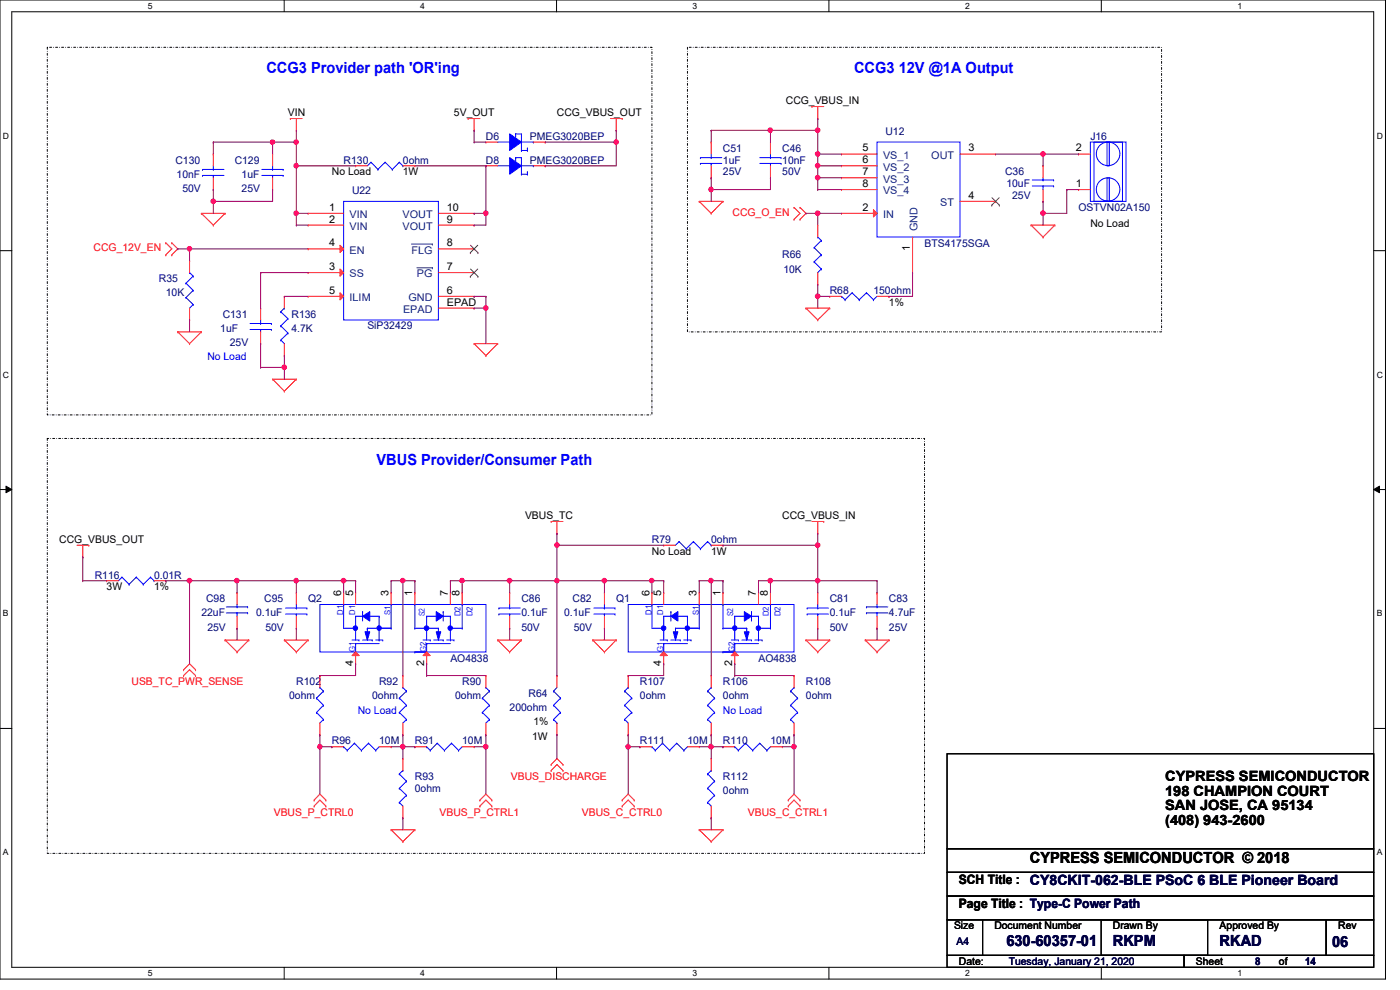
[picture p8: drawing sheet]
<svg xmlns="http://www.w3.org/2000/svg" width="297mm" height="210mm" viewBox="0 0 297 210" stroke-linecap="round" stroke-linejoin="round" font-family="sans-serif">
<defs><g id="words">
<g font-size="3.3" fill="#00f">
<text x="56.5" y="15.6">CCG3 Provider path 'OR'ing</text>
<text x="181.2" y="15.6">CCG3 12V @1A Output</text>
<text x="79.9" y="98.6">VBUS Provider/Consumer Path</text>
</g>
<text font-size="3.3" x="218.5" y="183">CYPRESS SEMICONDUCTOR © 2018</text>
<g font-size="3.3" fill="#000040">
<text x="213.5" y="200.6">630-60357-01</text>
<text x="236.1" y="200.6">RKPM</text>
<text x="258.7" y="200.6">RKAD</text>
<text x="282.6" y="200.9">06</text>
</g>
<g font-size="3">
<text x="247.2" y="165.7">CYPRESS SEMICONDUCTOR</text>
<text x="247.2" y="168.8">198 CHAMPION COURT</text>
<text x="247.2" y="171.9">SAN JOSE, CA 95134</text>
<text x="247.2" y="175">(408) 943-2600</text>
</g>
<g font-size="2.8">
<text x="203.4" y="187.6">SCH Title : CY8CKIT-062-BLE PSoC 6 BLE Pioneer Board</text>
<text x="203.4" y="192.7">Page Title : Type-C Power Path</text>
</g>
<g font-size="2.2">
<text x="166.7" y="22.1">CCG_VBUS_IN</text>
<text x="61.1" y="24.6">VIN</text>
<text x="96.3" y="24.6">5V_OUT</text>
<text x="118.2" y="24.6">CCG_VBUS_OUT</text>
<text x="183" y="32.1">5</text>
<text x="183" y="34.6">6</text>
<text x="205.4" y="32.1">3</text>
<text x="228.3" y="32.1">2</text>
<text x="70.4" y="37.2">No Load</text>
<text x="85.5" y="37.2">1W</text>
<text x="183" y="37.2">7</text>
<text x="183" y="39.7">8</text>
<text x="228.3" y="39.7">1</text>
<text x="69.8" y="44.7">1</text>
<text x="69.8" y="47.2">2</text>
<text x="94.8" y="47.2">9</text>
<text x="94.8" y="44.7">10</text>
<text x="183" y="44.7">2</text>
<text x="205.4" y="42.2">4</text>
<text x="69.8" y="52.2">4</text>
<text x="94.8" y="52.2">8</text>
<text x="193" y="53.3" transform="rotate(-90 193 53.3)">1</text>
<text x="231.3" y="48">No Load</text>
<text x="69.8" y="57.3">3</text>
<text x="94.8" y="57.3">7</text>
<text x="69.8" y="62.3">5</text>
<text x="94.8" y="62.3">6</text>
<text x="94.8" y="64.8">EPAD</text>
<text x="188.6" y="64.9">1%</text>
<text x="111.4" y="110.2">VBUS_TC</text>
<text x="165.9" y="110.2">CCG_VBUS_IN</text>
<text x="12.6" y="115.2">CCG_VBUS_OUT</text>
<text x="138.3" y="117.7">No Load</text>
<text x="150.9" y="117.7">1W</text>
<text x="22.6" y="125.2">3W</text>
<text x="32.7" y="125.2">1%</text>
<text x="72.3" y="126.4" transform="rotate(-90 72.3 126.4)">6</text>
<text x="74.9" y="126.4" transform="rotate(-90 74.9 126.4)">5</text>
<text x="82.4" y="126.4" transform="rotate(-90 82.4 126.4)">3</text>
<text x="87.5" y="126.4" transform="rotate(-90 87.5 126.4)">1</text>
<text x="95" y="126.4" transform="rotate(-90 95 126.4)">7</text>
<text x="97.5" y="126.4" transform="rotate(-90 97.5 126.4)">8</text>
<text x="137.8" y="126.4" transform="rotate(-90 137.8 126.4)">6</text>
<text x="140.3" y="126.4" transform="rotate(-90 140.3 126.4)">5</text>
<text x="147.8" y="126.4" transform="rotate(-90 147.8 126.4)">3</text>
<text x="152.8" y="126.4" transform="rotate(-90 152.8 126.4)">1</text>
<text x="160.4" y="126.4" transform="rotate(-90 160.4 126.4)">7</text>
<text x="162.9" y="126.4" transform="rotate(-90 162.9 126.4)">8</text>
<text x="74.9" y="141.4" transform="rotate(-90 74.9 141.4)">4</text>
<text x="90" y="141.4" transform="rotate(-90 90 141.4)">2</text>
<text x="140.3" y="141.4" transform="rotate(-90 140.3 141.4)">4</text>
<text x="155.3" y="141.4" transform="rotate(-90 155.3 141.4)">2</text>
<text x="113.2" y="153.9">1%</text>
<text x="112.9" y="156.9">1W</text>
<text x="202.4" y="197.1">Size</text>
<text x="210.9" y="197.1">Document Number</text>
<text x="236.1" y="197.1">Drawn By</text>
<text x="258.7" y="197.1">Approved By</text>
<text x="283.9" y="197.1">Rev</text>
<text x="203.4" y="204.7">Date:</text>
<text x="253.7" y="204.7">Sheet</text>
<text x="271.3" y="204.7">of</text>
</g>
<g font-size="2.2" fill="#000080">
<text x="103.1" y="29.7">D6</text>
<text x="112.4" y="29.7">PMEG3020BEP</text>
<text x="187.8" y="28.7">U12</text>
<text x="231.3" y="29.7">J16</text>
<text x="37.2" y="34.7">C130</text>
<text x="49.8" y="34.7">C129</text>
<text x="72.9" y="34.7">R130</text>
<text x="85.5" y="34.7">0ohm</text>
<text x="103.1" y="34.7">D8</text>
<text x="112.4" y="34.7">PMEG3020BEP</text>
<text x="153.4" y="32.2">C51</text>
<text x="153.4" y="34.7">1uF</text>
<text x="165.9" y="32.2">C46</text>
<text x="165.9" y="34.7">10nF</text>
<text x="37.5" y="37.7">10nF</text>
<text x="38.7" y="40.7">50V</text>
<text x="51.3" y="37.7">1uF</text>
<text x="51.3" y="40.7">25V</text>
<text x="74.7" y="41.2">U22</text>
<text x="153.4" y="37.2">25V</text>
<text x="165.9" y="37.2">50V</text>
<text x="213.2" y="37.2">C36</text>
<text x="213.5" y="39.8">10uF</text>
<text x="214.7" y="42.2">25V</text>
<text x="228.8" y="44.7">OSTVN02A150</text>
<text x="196.1" y="52.3">BTS4175SGA</text>
<text x="33.7" y="59.9">R35</text>
<text x="165.9" y="54.8">R66</text>
<text x="166.2" y="57.8">10K</text>
<text x="35.2" y="62.9">10K</text>
<text x="176" y="62.4">R68</text>
<text x="185.3" y="62.4">150ohm</text>
<text x="46.7" y="70.4">1uF</text>
<text x="47.2" y="67.4">C131</text>
<text x="61.8" y="67.4">R136</text>
<text x="61.8" y="70.4">4.7K</text>
<text x="77.9" y="69.9">SiP32429</text>
<text x="48.8" y="73.4">25V</text>
<text x="138.3" y="115.2">R79</text>
<text x="150.9" y="115.2">0ohm</text>
<text x="20.1" y="122.7">R116</text>
<text x="32.7" y="122.7">0.01R</text>
<text x="42.7" y="130.8">22uF</text>
<text x="43.7" y="127.8">C98</text>
<text x="54.3" y="130.8">0.1uF</text>
<text x="56" y="127.8">C95</text>
<text x="65.4" y="127.8">Q2</text>
<text x="110.6" y="127.8">C86</text>
<text x="110.6" y="130.8">0.1uF</text>
<text x="119.7" y="130.8">0.1uF</text>
<text x="121.5" y="127.8">C82</text>
<text x="130.7" y="127.8">Q1</text>
<text x="176" y="127.8">C81</text>
<text x="176" y="130.8">0.1uF</text>
<text x="188.6" y="127.8">C83</text>
<text x="188.6" y="130.8">4.7uF</text>
<text x="44" y="133.8">25V</text>
<text x="56.3" y="133.8">50V</text>
<text x="110.6" y="133.8">50V</text>
<text x="121.7" y="133.8">50V</text>
<text x="176" y="133.8">50V</text>
<text x="188.6" y="133.8">25V</text>
<text x="95.5" y="140.3">AO4838</text>
<text x="160.9" y="140.3">AO4838</text>
<text x="61.3" y="148.4">0ohm</text>
<text x="62.9" y="145.3">R102</text>
<text x="79" y="148.4">0ohm</text>
<text x="80.4" y="145.3">R92</text>
<text x="96.6" y="148.4">0ohm</text>
<text x="98" y="145.3">R90</text>
<text x="112.1" y="147.9">R64</text>
<text x="135.8" y="145.3">R107</text>
<text x="135.8" y="148.4">0ohm</text>
<text x="153.4" y="145.3">R106</text>
<text x="153.4" y="148.4">0ohm</text>
<text x="171" y="145.3">R108</text>
<text x="171" y="148.4">0ohm</text>
<text x="108.1" y="150.9">200ohm</text>
<text x="70.4" y="157.9">R96</text>
<text x="80.4" y="157.9">10M</text>
<text x="88" y="157.9">R91</text>
<text x="98" y="157.9">10M</text>
<text x="135.8" y="157.9">R111</text>
<text x="145.8" y="157.9">10M</text>
<text x="153.4" y="157.9">R110</text>
<text x="163.4" y="157.9">10M</text>
<text x="88" y="165.5">R93</text>
<text x="88" y="168">0ohm</text>
<text x="153.4" y="165.5">R112</text>
<text x="153.4" y="168.5">0ohm</text>
</g>
<g font-size="2.2" fill="#004080">
<text x="187.3" y="33.7">VS_1</text>
<text x="197.6" y="33.7">OUT</text>
<text x="187.3" y="36.2">VS_2</text>
<text x="187.3" y="38.7">VS_3</text>
<text x="187.3" y="41.2">VS_4</text>
<text x="74.2" y="46.3">VIN</text>
<text x="85.4" y="46.3">VOUT</text>
<text x="187.3" y="46.3">IN</text>
<text x="199.5" y="43.7">ST</text>
<text x="74.2" y="48.8">VIN</text>
<text x="74.2" y="53.8">EN</text>
<text x="85.4" y="48.8">VOUT</text>
<text x="87.3" y="53.8">FLG</text>
<text x="194.6" y="49" transform="rotate(-90 194.6 49)">GND</text>
<text x="74.2" y="58.8">SS</text>
<text x="88.4" y="58.8">PG</text>
<text x="74.2" y="63.9">ILIM</text>
<text x="86.7" y="63.9">GND</text>
<text x="85.5" y="66.4">EPAD</text>
</g>
<g font-size="2.2" fill="#f00">
<text x="155.4" y="45.8">CCG_O_EN</text>
<text x="19.9" y="53.3">CCG_12V_EN</text>
<text x="27.9" y="145.3">USB_TC_PWR_SENSE</text>
<text x="108.4" y="165.5">VBUS_DISCHARGE</text>
<text x="58.1" y="173">VBUS_P_CTRL0</text>
<text x="93.3" y="173">VBUS_P_CTRL1</text>
<text x="123.4" y="173">VBUS_C_CTRL0</text>
<text x="158.7" y="173">VBUS_C_CTRL1</text>
</g>
<g font-size="2.2" fill="#00f">
<text x="44" y="76.5">No Load</text>
<text x="75.9" y="151.4">No Load</text>
<text x="153.4" y="151.4">No Load</text>
</g>
<g font-size="2.2" fill="#000040">
<text x="202.9" y="200.4">A4</text>
<text x="214" y="204.7">Tuesday, January 21, 2020</text>
<text x="266.3" y="204.7">8</text>
<text x="276.9" y="204.7">14</text>
</g>
<g font-size="1.8">
<text x="31.4" y="1.9">5</text>
<text x="89.2" y="1.9">4</text>
<text x="146.9" y="1.9">3</text>
<text x="204.7" y="1.9">2</text>
<text x="262.5" y="1.9">1</text>
<text x=".6" y="29.4">D</text>
<text x="292.1" y="29.4">D</text>
<text x=".6" y="80.1">C</text>
<text x="292.1" y="80.1">C</text>
<text x=".6" y="130.8">B</text>
<text x="292.1" y="130.8">B</text>
<text x=".6" y="181.4">A</text>
<text x="292.1" y="181.4">A</text>
<text x="31.4" y="207.1">5</text>
<text x="89.2" y="207.1">4</text>
<text x="146.9" y="207.1">3</text>
<text x="204.7" y="207.1">2</text>
<text x="262.5" y="207.1">1</text>
</g>
<g font-size="1.7" fill="#00f">
<text x="72.8" y="130.5" transform="rotate(-90 72.8 130.5)">D1</text>
<text x="75.3" y="130.5" transform="rotate(-90 75.3 130.5)">D1</text>
<text x="82.8" y="130.5" transform="rotate(-90 82.8 130.5)">S1</text>
<text x="90.1" y="130.7" transform="rotate(-90 90.1 130.7)">S2</text>
<text x="97.7" y="130.7" transform="rotate(-90 97.7 130.7)">D2</text>
<text x="100.2" y="130.7" transform="rotate(-90 100.2 130.7)">D2</text>
<text x="138.2" y="130.5" transform="rotate(-90 138.2 130.5)">D1</text>
<text x="140.7" y="130.5" transform="rotate(-90 140.7 130.5)">D1</text>
<text x="148.3" y="130.5" transform="rotate(-90 148.3 130.5)">S1</text>
<text x="155.5" y="130.7" transform="rotate(-90 155.5 130.7)">S2</text>
<text x="163.1" y="130.7" transform="rotate(-90 163.1 130.7)">D2</text>
<text x="165.6" y="130.7" transform="rotate(-90 165.6 130.7)">D2</text>
<text x="75.3" y="138.3" transform="rotate(-90 75.3 138.3)">G1</text>
<text x="90.4" y="138.3" transform="rotate(-90 90.4 138.3)">G2</text>
<text x="140.7" y="138.3" transform="rotate(-90 140.7 138.3)">G1</text>
<text x="155.8" y="138.3" transform="rotate(-90 155.8 138.3)">G2</text>
</g>
</g></defs>
<path d="M0 0h293.9v207.7h-293.9zM2.5 2.5h288.9v202.7h-288.9z" fill="none" stroke="#000" stroke-width=".21"/>
<g fill="#fff">
<path d="M31.4 .3h.9v1.9h-.9z"/>
<path d="M31.4 205.4h.9v2h-.9z"/>
</g>
<path d="M60.3 0v2.5M60.3 205.2v2.5" fill="none" stroke="#000" stroke-width=".21"/>
<g fill="#fff">
<path d="M89.2 .3h.9v1.9h-.9z"/>
<path d="M89.2 205.4h.9v2h-.9z"/>
</g>
<path d="M118.1 0v2.5M118.1 205.2v2.5" fill="none" stroke="#000" stroke-width=".21"/>
<g fill="#fff">
<path d="M146.9 .3h1v1.9h-1z"/>
<path d="M146.9 205.4h1v2h-1z"/>
</g>
<path d="M175.9 0v2.5M175.9 205.2v2.5" fill="none" stroke="#000" stroke-width=".21"/>
<g fill="#fff">
<path d="M204.7 .3h1v1.9h-1z"/>
<path d="M204.7 205.4h1v2h-1z"/>
</g>
<path d="M233.6 0v2.5M233.6 205.2v2.5" fill="none" stroke="#000" stroke-width=".21"/>
<g fill="#fff">
<path d="M262.5 .3h1v1.9h-1z"/>
<path d="M262.5 205.4h1v2h-1z"/>
<path d="M.6 27.8h1.3v2h-1.3z"/>
<path d="M292.1 27.8h1.2v2h-1.2z"/>
<path d="M.6 78.5h1.3v2h-1.3z"/>
<path d="M292.1 78.5h1.2v2h-1.2z"/>
</g>
<path d="M0 53.2h2.5M291.4 53.2h2.5" fill="none" stroke="#000" stroke-width=".21"/>
<g fill="#fff">
<path d="M.6 129.2h1.2v1.9h-1.2z"/>
<path d="M292.1 129.2h1.1v1.9h-1.1z"/>
</g>
<path d="M0 103.8h2.5M1.3 103.1l1.2 .7-1.2 .7zM291.4 103.8l1.3-.7v1.4zM291.4 103.8h2.5" fill="none" stroke="#000" stroke-width=".21"/>
<path d="M1.3 103.1l1.2 .7-1.2 .7zM291.4 103.8l1.3-.7v1.4z" fill="#000"/>
<g fill="#fff">
<path d="M.6 179.8h1.2v2h-1.2z"/>
<path d="M292.1 179.8h1.1v2h-1.1z"/>
</g>
<path d="M0 154.5h2.5M200.9 159.9h90.5v20.1h-90.5zM291.4 154.5h2.5M200.9 180h90.5v5h-90.5zM200.9 185h90.5v5.1h-90.5zM200.9 195.1h7.5v7.5h-7.5zM200.9 190.1h90.5v5h-90.5zM208.4 195.1h72.9v7.5h-72.9zM233.6 195.1h22.6v7.5h-22.6zM281.3 195.1h10.1v7.5h-10.1zM200.9 202.6h50.3v2.6h-50.3zM251.2 202.6h40.2v2.6h-40.2z" fill="none" stroke="#000" stroke-width=".21"/>
<path d="M10 10h128.3v78h-128.3zM145.8 10h100.6v60.4h-100.6zM10 93h186.1v88h-186.1z" fill="none" stroke="#000" stroke-width=".21" stroke-dasharray=".4 .4 0 .4"/>
<g fill="none" stroke="#f00" stroke-width=".21">
<path d="M61.6 25.1h.1M61.6 25.1h2.5M62.9 27.6h.1M62.9 25.1v2.5M99.3 25.1h.1M99.3 25.1h2.5M100.6 27.6h.1M100.6 25.1v2.5M129.5 25.1h2.5M130.7 27.6h.1M130.7 25.1v2.5M132 25.1h.1"/>
<path d="M172.3 22.6h.1M172.3 22.6h2.5M173.5 25.1h.1M173.5 22.6v2.5M35.2 51.5h.1M35.2 54.1h.1M35.2 51.5l1.2 1.3-1.2 1.3M36.4 54.1h.1M36.4 51.5h.1M36.4 51.5l1.3 1.3-1.3 1.3M42.7 45.3h.1M42.7 45.3h5.1"/>
<path d="M42.7 45.3l2.6 2.5M45.3 47.8h.1M47.8 45.3h.1M47.8 45.3l-2.5 2.5M148.3 42.7h.1M148.3 42.7h5.1M148.3 42.7l2.6 2.6M150.9 45.3h.1M153.4 42.7h.1M153.4 42.7l-2.5 2.6M168.4 44h.1M168.4 46.5h.1"/>
<path d="M168.4 44l1.3 1.3-1.3 1.2M169.7 46.5h.1M169.7 44h.1M169.7 44l1.3 1.3-1.3 1.2M218.7 47.8h.1M218.7 47.8h5.1M218.7 47.8l2.6 2.5M221.3 50.3h.1M223.8 47.8h.1M223.8 47.8l-2.5 2.5M37.7 70.4h.1M37.7 70.4h5"/>
<path d="M37.7 70.4l2.5 2.5M40.2 72.9h.1M42.7 70.4h.1M42.7 70.4l-2.5 2.5M100.6 72.9h.1M100.6 72.9h5M100.6 72.9l2.5 2.5M103.1 75.4h.1M105.6 72.9h.1M105.6 72.9l-2.5 2.5M171 65.4h.1M171 65.4h5"/>
<path d="M171 65.4l2.5 2.5M173.5 67.9h.1M176 65.4h.1M176 62.9h.1M176 65.4l-2.5 2.5M176 62.9h2.5M186.1 62.9h2.5M188.6 62.9h.1M57.8 80.4h.1M57.8 80.4h5.1M57.8 80.4l2.5 2.6M60.3 83h.1"/>
<path d="M62.9 80.4h.1M62.9 80.4l-2.6 2.6M16.3 115.7h2.5M17.6 118.2h.1M17.6 115.7v2.5M18.8 115.7h.1M116.9 110.6h.1M116.9 110.6h2.5M118.2 113.2h.1M118.2 110.6v2.6M172.3 110.6h2.5M173.5 113.2h.1"/>
<path d="M173.5 110.6v2.6M174.8 110.6h.1M47.8 135.8h.1M47.8 135.8h5M47.8 135.8l2.5 2.5M50.3 138.3h.1M52.8 135.8h.1M52.8 135.8l-2.5 2.5M60.3 135.8h.1M60.3 135.8h5.1M60.3 135.8l2.6 2.5M62.9 138.3h.1"/>
<path d="M65.4 135.8h.1M65.4 135.8l-2.5 2.5M105.6 135.8h.1M105.6 135.8h5M105.6 135.8l2.5 2.5M108.1 138.3h.1M110.6 135.8h.1M110.6 135.8l-2.5 2.5M125.7 135.8h.1M125.7 135.8h5M125.7 135.8l2.5 2.5M128.2 138.3h.1"/>
<path d="M130.7 135.8h.1M130.7 135.8l-2.5 2.5M171 135.8h.1M171 135.8h5M171 135.8l2.5 2.5M173.5 138.3h.1M176 135.8h.1M176 135.8l-2.5 2.5M183.6 135.8h.1M183.6 135.8h5M183.6 135.8l2.5 2.5M186.1 138.3h.1"/>
<path d="M188.6 135.8h.1M188.6 135.8l-2.5 2.5M38.9 142.1h.1M38.9 143.3h.1M38.9 142.1l1.3-1.3 1.3 1.3M38.9 143.3l1.3-1.2 1.3 1.2M41.5 142.1h.1M41.5 143.3h.1M67.9 155.9h.1M67.9 143.3h.1M67.9 143.3v2.5M67.9 153.4v2.5"/>
<path d="M66.6 169.7h.1M66.6 171h.1M66.6 169.7l1.3-1.3 1.2 1.3M66.6 171l1.3-1.3 1.2 1.3M69.1 169.7h.1M69.1 171h.1M83 176h.1M83 176h5M83 176l2.5 2.5M85.5 178.5h.1M88 176h.1M88 176l-2.5 2.5"/>
<path d="M101.8 169.7h.1M101.8 171h.1M101.8 169.7l1.3-1.3 1.3 1.3M101.8 171l1.3-1.3 1.3 1.3M104.4 169.7h.1M104.4 171h.1M116.9 162.2h.1M116.9 163.4h.1M116.9 162.2l1.3-1.3 1.2 1.3M116.9 163.4l1.3-1.2 1.2 1.2M119.4 162.2h.1M119.4 163.4h.1"/>
<path d="M132 169.7h.1M132 171h.1M132 169.7l1.3-1.3 1.2 1.3M132 171l1.3-1.3 1.2 1.3M134.5 169.7h.1M134.5 171h.1M148.3 176h.1M148.3 176h5.1M148.3 176l2.6 2.5M150.9 178.5h.1M153.4 176h.1M153.4 176l-2.5 2.5"/>
<path d="M167.2 169.7h.1M167.2 171h.1M167.2 169.7l1.2-1.3 1.3 1.3M167.2 171l1.2-1.3 1.3 1.3M169.7 169.7h.1M169.7 171h.1"/>
</g>
<g fill="none" stroke="#00f" stroke-width=".21">
<path d="M105.6 35.2h2.5M108.1 35.2h.1M109.4 33.4h.1M109.4 33.4h1.2v3.6M110.6 37h.1M110.6 35.2h2.6M110.6 37h1.3M111.9 37h.1M113.2 35.2h.1M178.5 62.9h.1M178.5 62.9l.8 .7M179.3 63.6h.1"/>
<path d="M180.8 62.1h.1M180.8 62.1l1.5 1.5M180.8 62.1l-1.5 1.5M182.3 63.6h.1M183.8 62.1h.1M183.8 62.1l1.5 1.5M183.8 62.1l-1.5 1.5M185.3 63.6h.1M186.1 62.9l-.8 .7M67.1 151.1h.1M67.1 148.1h.1M67.1 151.1l1.5 1.5"/>
<path d="M67.1 148.1l1.5 1.5M67.9 145.8h.1M67.9 145.8l.7 .8M68.6 152.6h.1M68.6 149.6h.1M68.6 146.6h.1M68.6 152.6l-.7 .8M68.6 149.6l-1.5 1.5M68.6 146.6l-1.5 1.5"/>
</g>
<path d="M108.1 33.4l2.5 1.8-2.5 1.8z" fill-rule="evenodd" fill="#00f"/>
<g fill="none" stroke="#00f" stroke-width=".21">
<path d="M108.1 33.4l2.5 1.8-2.5 1.8zM109.4 34h.1M109.4 33.4v.6M111.9 36.4h.1M111.9 36.4v.6M186.1 30.1h17.6v20.2h-17.6zM219 39.5h4.5M219 38.2h4.5M221.3 38.2h.1M221.3 39.5h.1M221.3 37.7v.5M221.3 39.5v.7"/>
<path d="M223.5 39.5h.1M223.5 38.2h.1M231.3 30.1h7.6v12.6h-7.6zM232.1 30.1h6v12.6h-6zM234.9 37.7h.4v5h-.4zM234.9 30.1h.4v5.1h-.4zM53 68.6h4.6M53 69.9h4.6M55.3 69.9h.1M55.3 68.6h.1M55.3 67.9v.7M55.3 69.9v.5"/>
<path d="M57.6 68.6h.1M57.6 69.9h.1M59.6 72.1h.1M59.6 69.1h.1M59.6 66.1h.1M59.6 72.1l.7 .8M59.6 69.1l1.5 1.6M59.6 66.1l1.5 1.5M60.3 65.4h.1M60.3 65.4l-.7 .7M61.1 70.7h.1M61.1 67.6h.1"/>
<path d="M61.1 70.7l-1.5 1.4M61.1 67.6l-1.5 1.5M60.6 129h4.5M60.6 130.3h4.5M62.9 130.3h.1M62.9 129h.1M62.9 128.2v.8M62.9 130.3v.4M65.1 129h.1M65.1 130.3h.1M171.2 129h.1M171.2 130.3h.1"/>
<path d="M171.2 129h4.6M171.2 130.3h4.6M173.5 130.3h.1M173.5 129h.1M173.5 128.2v.8M173.5 130.3v.4"/>
<circle cx="235.1" cy="32.6" r="2.5"/>
<circle cx="235.1" cy="40.2" r="2.49"/>
</g>
<g fill="none" stroke="#f00" stroke-width=".21">
<path d="M103.1 35.2h.1M103.1 35.2h2.5M113.2 35.2h2.5M115.7 35.2h.1M221.3 35.2h.1M221.3 35.2v2.5M228.8 32.7h.1M228.8 32.7h2.5M193.6 57.8h.1M193.6 50.3v7.5M221.3 42.7h.1M221.3 40.2v2.5"/>
<path d="M228.8 40.2h.1M228.8 40.2h2.5M55.3 72.9h.1M55.3 65.4h.1M55.3 65.4v2.5M55.3 70.4v2.5M60.3 75.4h.1M60.3 62.9h.1M60.3 62.9v2.5M60.3 72.9v2.5M62.9 133.3h.1M62.9 125.7h.1"/>
<path d="M62.9 125.7v2.5M62.9 130.7v2.6M173.5 133.3h.1M173.5 125.7h.1M173.5 125.7v2.5M173.5 130.7v2.6"/>
</g>
<path d="M185.3 44.5l.8 .8-.8 .7z" fill="#f00"/>
<g fill="none" stroke="#f00" stroke-width=".21">
<path d="M45.3 32.7h.1M45.3 32.7v2.5M45.3 37.7v2.5M57.8 32.7h.1M57.8 32.7v2.5M57.8 37.7v2.5M75.4 35.2h.1M75.4 35.2h2.5M85.5 35.2h2.5M88 35.2h.1M178.5 32.7h.1M178.5 35.2h.1"/>
<path d="M178.5 37.7h.1M178.5 32.7h7.6M178.5 35.2h7.6M178.5 37.7h7.6M203.7 32.7h7.5M211.2 32.7h.1M45.3 40.2h.1M57.8 40.2h.1M178.5 45.3h.1M178.5 40.2h.1M178.5 45.3h7.6M178.5 40.2h7.6"/>
<path d="M185.3 44.5l.8 .8-.8 .7zM203.7 42.7h7.5M211.2 42.7h.1M88 158.4h.1M88 158.4h2.5M98 158.4h2.6M100.6 158.4h.1M168.4 155.9h.1M168.4 143.3h.1M168.4 143.3v2.5M168.4 153.4v2.5M150.9 173.5h.1"/>
<path d="M150.9 160.9h.1M150.9 160.9v2.5M150.9 171v2.5"/>
</g>
<path d="M210.4 43.5h.1M210.4 42l1.6 1.5M212 42l-1.6 1.5M212 43.5h.1" fill="none" stroke="#804000" stroke-width=".21"/>
<g fill="none" stroke="#00f" stroke-width=".21">
<path d="M43 35.9h.1M43 37.2h.1M43 35.9h4.5M43 37.2h4.5M45.3 37.2h.1M45.3 35.9h.1M45.3 35.2v.7M45.3 37.2v.5M55.5 35.9h4.6M55.5 37.2h4.6M57.8 37.2h.1M57.8 35.9h.1"/>
<path d="M57.8 35.2v.7M57.8 37.2v.5M60.1 35.9h.1M60.1 37.2h.1M78.7 34.4h.1M78.7 34.4l-.8 .8M78.7 34.4l1.5 1.5M80.2 35.9h.1M81.7 34.4h.1M81.7 34.4l-1.5 1.5M81.7 34.4l1.5 1.5M83.2 35.9h.1"/>
<path d="M84.7 34.4h.1M84.7 34.4l-1.5 1.5M84.7 34.4l.8 .8M85.5 35.2h.1M67.9 128.2h35.2v10.1h-35.2zM94 129.8h.1M94 129.8v1.9M90.5 158.4h.1M90.5 158.4l.8 .8M91.3 159.2h.1M92.8 157.6h.1M92.8 157.6l1.5 1.6"/>
<path d="M92.8 157.6l-1.5 1.6M94.3 159.2h.1M95.8 157.6h.1M95.8 157.6l1.5 1.6M95.8 157.6l-1.5 1.6M97.3 159.2h.1M98 158.4l-.7 .8M167.7 152.6h.1M167.7 149.6h.1M167.7 146.6h.1M167.7 152.6l.7 .8M167.7 149.6l1.5 1.5"/>
<path d="M167.7 146.6l1.5 1.5M168.4 145.8h.1M168.4 145.8l-.7 .8M169.2 151.1h.1M169.2 148.1h.1M169.2 151.1l-1.5 1.5M169.2 148.1l-1.5 1.5M150.1 170.2h.1M150.1 167.2h.1M150.1 164.2h.1M150.1 170.2l.8 .8M150.1 167.2l1.5 1.5"/>
<path d="M150.1 164.2l1.5 1.5M150.9 163.4h.1M150.9 163.4l-.8 .8M151.6 168.7h.1M151.6 165.7h.1M151.6 168.7l-1.5 1.5M151.6 165.7l-1.5 1.5"/>
</g>
<path d="M92.5 129.8l1.5 .9-1.5 1z" fill="#00f"/>
<path d="M90.5 130.7h5M92.5 129.8l1.5 .9-1.5 1zM93 130.7h.1M95.5 130.7h.1" fill="none" stroke="#00f" stroke-width=".21"/>
<path d="M92.5 134h1l-.5 1.8z" fill="#00f"/>
<path d="M89.7 135.8h1.6M90.5 136.5h.1M90.5 136.5v1.8M91.3 135.8h.1M92.5 134h1l-.5 1.8zM93 133.3h.1M93 133.3v2.5M95.5 135.8h.1M95.5 130.7v5.1" fill="none" stroke="#00f" stroke-width=".21"/>
<circle cx="95.5" cy="133.2" r=".49" fill="#00f"/>
<g fill="none" stroke="#00f" stroke-width=".21">
<path d="M88 133.3h.1M88 138.3h.1M88 133.3h5M88 138.3h2.5M90.5 136.5h.1M90.5 130.7h.1M90.5 136.5h5M90.5 130.7v5.1M92 135.8h2M94 135.8h.1M94.8 135.8h1.5M96.3 135.8h.1"/>
<circle cx="95.5" cy="133.2" r=".49"/>
</g>
<circle cx="90.5" cy="133.2" r=".49" fill="#00f"/>
<g fill="none" stroke="#00f" stroke-width=".21">
<path d="M74.7 135.8h1.5M75.4 136.5h.1M75.4 136.5v1.8M76.2 135.8h.1M79.7 135.8h1.5M81.2 135.8h.1M88 128.2h.1M88 128.2v5.1M95.5 133.3h2.5M98 133.3h.1M98 128.2h.1M98 128.2v5.1"/>
<circle cx="90.5" cy="133.2" r=".49"/>
</g>
<path d="M76.9 130.7l1.5-.9v1.9z" fill="#00f"/>
<path d="M75.4 130.7h.1M75.4 130.7v5.1M76.9 130.7l1.5-.9v1.9zM83 128.2h.1M83 128.2v5.1" fill="none" stroke="#00f" stroke-width=".21"/>
<path d="M77.4 134h1l-.5 1.8z" fill="#00f"/>
<path d="M76.9 129.8h.1M76.9 129.8v1.9M77.4 134h1l-.5 1.8zM80.4 133.3h2.6M83 133.3h.1" fill="none" stroke="#00f" stroke-width=".21"/>
<circle cx="75.4" cy="133.2" r=".48" fill="#00f"/>
<g fill="none" stroke="#00f" stroke-width=".21">
<path d="M75.4 136.5h.1M75.4 136.5h5M77.9 133.3h.1M77.9 133.3h5.1"/>
<circle cx="75.4" cy="133.2" r=".48"/>
</g>
<circle cx="80.4" cy="133.2" r=".48" fill="#00f"/>
<g fill="none" stroke="#00f" stroke-width=".21">
<path d="M72.9 128.2h.1M72.9 128.2v5.1h2.5M75.4 133.3h.1M75.4 130.7h5M76.9 135.8h2.1M77.9 130.7h.1M77.9 133.3h.1M77.9 133.3v2.5M79 135.8h.1M80.4 130.7h.1M80.4 135.8h.1M80.4 130.7v5.1"/>
<circle cx="80.4" cy="133.2" r=".48"/>
</g>
<path d="M74.7 139.1l.7-.8 .8 .8z" fill="#f00"/>
<path d="M72.9 125.7h.1M72.9 125.7v2.5M74.7 139.1l.7-.8 .8 .8zM75.4 138.3v2.5M83 125.7h.1M83 125.7v2.5M88 125.7h.1M88 125.7v2.5M75.4 140.8h.1" fill="none" stroke="#f00" stroke-width=".21"/>
<path d="M89.7 139.1l.8-.8 .8 .8z" fill="#f00"/>
<path d="M75.4 125.7h.1M75.4 125.7v2.5M89.7 139.1l.8-.8 .8 .8zM90.5 138.3v2.5M95.5 125.7h.1M95.5 125.7v2.5M98 125.7h.1M98 125.7v2.5M90.5 140.8h.1" fill="none" stroke="#f00" stroke-width=".21"/>
<path d="M133.3 128.2h35.1v10.1h-35.1zM159.4 129.8h.1M159.4 129.8v1.9" fill="none" stroke="#00f" stroke-width=".21"/>
<path d="M157.9 129.8l1.5 .9-1.5 1z" fill="#00f"/>
<path d="M155.9 130.7h5M157.9 129.8l1.5 .9-1.5 1zM158.4 130.7h.1M160.9 130.7h.1" fill="none" stroke="#00f" stroke-width=".21"/>
<path d="M157.9 134h1l-.5 1.8z" fill="#00f"/>
<path d="M155.2 135.8h1.4M155.9 136.5h.1M155.9 136.5v1.8M156.6 135.8h.1M157.9 134h1l-.5 1.8zM158.4 133.3h.1M158.4 133.3v2.5M160.9 135.8h.1M160.9 130.7v5.1" fill="none" stroke="#00f" stroke-width=".21"/>
<circle cx="160.9" cy="133.2" r=".49" fill="#00f"/>
<g fill="none" stroke="#00f" stroke-width=".21">
<path d="M153.4 133.3h.1M153.4 138.3h.1M153.4 133.3h5M153.4 138.3h2.5M155.9 136.5h.1M155.9 130.7h.1M155.9 136.5h5M155.9 130.7v5.1M157.4 135.8h2M159.4 135.8h.1M160.1 135.8h1.6M161.7 135.8h.1"/>
<circle cx="160.9" cy="133.2" r=".49"/>
</g>
<circle cx="155.9" cy="133.2" r=".48" fill="#00f"/>
<g fill="none" stroke="#00f" stroke-width=".21">
<path d="M140 135.8h1.6M140.8 136.5h.1M140.8 136.5v1.8M141.6 135.8h.1M145.1 135.8h1.5M146.6 135.8h.1M153.4 128.2h.1M153.4 128.2v5.1M160.9 133.3h2.5M163.4 133.3h.1M163.4 128.2h.1M163.4 128.2v5.1"/>
<circle cx="155.9" cy="133.2" r=".48"/>
</g>
<path d="M142.3 130.7l1.5-.9v1.9z" fill="#00f"/>
<path d="M140.8 130.7h.1M140.8 130.7v5.1M142.3 130.7l1.5-.9v1.9zM148.3 128.2h.1M148.3 128.2v5.1" fill="none" stroke="#00f" stroke-width=".21"/>
<path d="M142.8 134h1l-.5 1.8z" fill="#00f"/>
<path d="M142.3 129.8h.1M142.3 129.8v1.9M142.8 134h1l-.5 1.8zM145.8 133.3h2.5M148.3 133.3h.1" fill="none" stroke="#00f" stroke-width=".21"/>
<circle cx="140.8" cy="133.2" r=".49" fill="#00f"/>
<g fill="none" stroke="#00f" stroke-width=".21">
<path d="M140.8 136.5h.1M140.8 136.5h5M143.3 133.3h.1M143.3 133.3h5"/>
<circle cx="140.8" cy="133.2" r=".49"/>
</g>
<circle cx="145.8" cy="133.2" r=".49" fill="#00f"/>
<g fill="none" stroke="#00f" stroke-width=".21">
<path d="M138.3 128.2h.1M138.3 128.2v5.1h2.5M140.8 133.3h.1M140.8 130.7h5M142.3 135.8h2M143.3 130.7h.1M143.3 133.3h.1M143.3 133.3v2.5M144.3 135.8h.1M145.8 130.7h.1M145.8 135.8h.1M145.8 130.7v5.1"/>
<circle cx="145.8" cy="133.2" r=".49"/>
</g>
<path d="M140 139.1l.8-.8 .8 .8z" fill="#f00"/>
<path d="M138.3 125.7h.1M138.3 125.7v2.5M140 139.1l.8-.8 .8 .8zM140.8 138.3v2.5M148.3 125.7h.1M148.3 125.7v2.5M153.4 125.7h.1M153.4 125.7v2.5M140.8 140.8h.1" fill="none" stroke="#f00" stroke-width=".21"/>
<path d="M155.1 139.1l.8-.8 .7 .8z" fill="#f00"/>
<g fill="none" stroke="#f00" stroke-width=".21">
<path d="M65.4 45.3h.1M65.4 47.8h.1M65.4 45.3h7.5M65.4 47.8h7.5M140.8 125.7h.1M140.8 125.7v2.5M155.1 139.1l.8-.8 .7 .8zM155.9 138.3v2.5M160.9 125.7h.1M160.9 125.7v2.5M163.4 125.7h.1M163.4 125.7v2.5"/>
<path d="M186.1 125.7h.1M186.1 133.3h.1M186.1 125.7v2.5M186.1 130.7v2.6M155.9 140.8h.1"/>
</g>
<path d="M72.9 42.7h20.1v25.2h-20.1zM183.8 130h.1M183.8 128.7h.1M183.8 130h4.5M183.8 128.7h4.5M186.1 128.7h.1M186.1 130h.1M186.1 128.2v.5M186.1 130v.7" fill="none" stroke="#00f" stroke-width=".21"/>
<path d="M72.1 57.1l.8 .7-.8 .8z" fill="#f00"/>
<path d="M65.4 57.8h.1M65.4 57.8h7.5M72.1 57.1l.8 .7-.8 .8z" fill="none" stroke="#f00" stroke-width=".21"/>
<path d="M72.1 52l.8 .8-.8 .8z" fill="#f00"/>
<path d="M65.4 52.8h.1M65.4 52.8h7.5M72.1 52l.8 .8-.8 .8z" fill="none" stroke="#f00" stroke-width=".21"/>
<path d="M72.1 62.1l.8 .8-.8 .7z" fill="#f00"/>
<g fill="none" stroke="#f00" stroke-width=".21">
<path d="M150.9 37.7h.1M150.9 30.1h.1M150.9 30.1v2.6M150.9 35.2v2.5M163.4 37.7h.1M163.4 30.1h.1M163.4 30.1v2.6M163.4 35.2v2.5M40.2 55.3h.1M40.2 55.3v2.5M93 57.8h7.6M93 52.8h7.6"/>
<path d="M93 47.8h7.6M93 45.3h7.6M100.6 57.8h.1M100.6 52.8h.1M100.6 47.8h.1M100.6 45.3h.1M173.5 47.8h.1M173.5 47.8v2.5M173.5 57.8v2.5M40.2 67.9h.1M40.2 65.4v2.5M65.4 62.9h.1"/>
<path d="M65.4 62.9h7.5M72.1 62.1l.8 .8-.8 .7zM93 62.9h7.6M93 65.4h7.6M100.6 62.9h.1M100.6 65.4h.1M173.5 60.3h.1M140.8 115.7h.1M140.8 115.7h2.5M150.9 115.7h2.5M153.4 115.7h.1M22.6 123.2h.1"/>
<path d="M22.6 123.2h2.5M32.7 123.2h2.5M35.2 123.2h.1M50.3 125.7h.1M50.3 133.3h.1M50.3 125.7v2.5M50.3 130.7v2.6M108.1 133.3h.1M108.1 125.7h.1M108.1 125.7v2.5M108.1 130.7v2.6M128.2 133.3h.1"/>
<path d="M128.2 125.7h.1M128.2 125.7v2.5M128.2 130.7v2.6M70.4 158.4h.1M70.4 158.4h2.5M80.4 158.4h2.6M83 158.4h.1M85.5 155.9h.1M85.5 143.3h.1M85.5 143.3v2.5M85.5 153.4v2.5M118.2 143.3h.1"/>
<path d="M118.2 155.9h.1M118.2 143.3v2.5M118.2 153.4v2.5M133.3 155.9h.1M133.3 143.3h.1M133.3 143.3v2.5M133.3 153.4v2.5M135.8 158.4h.1M135.8 158.4h2.5M145.8 158.4h2.5M148.3 158.4h.1M150.9 155.9h.1"/>
<path d="M150.9 143.3h.1M150.9 143.3v2.5M150.9 153.4v2.5M153.4 158.4h.1M153.4 158.4h2.5M163.4 158.4h2.5M165.9 158.4h.1M85.5 173.5h.1M85.5 160.9h.1M85.5 160.9v2.5M85.5 171v2.5"/>
</g>
<path d="M99.8 58.6h.1M99.8 53.6h.1M99.8 57.1l1.6 1.5M99.8 52l1.6 1.6M101.3 57.1l-1.5 1.5M101.3 52l-1.5 1.6M101.4 58.6h.1M101.4 53.6h.1" fill="none" stroke="#804000" stroke-width=".21"/>
<path d="M87.3 51.8h4.4M88.4 56.8h3.3M91.7 56.8h.1M91.7 51.8h.1" fill="none" stroke="#004080" stroke-width=".21"/>
<g fill="none" stroke="#00f" stroke-width=".21">
<path d="M105.6 30.1h2.5M108.1 30.1h.1M109.4 28.4h.1M109.4 28.4h1.2v3.5M110.6 31.9h.1M110.6 30.1h2.6M110.6 31.9h1.3M111.9 31.9h.1M113.2 30.1h.1M148.6 33.4h.1M148.6 34.7h.1M148.6 33.4h4.5"/>
<path d="M148.6 34.7h4.5M150.9 34.7h.1M150.9 33.4h.1M150.9 32.7v.7M150.9 34.7v.5M161.2 33.4h4.5M161.2 34.7h4.5M163.4 34.7h.1M163.4 33.4h.1M163.4 32.7v.7M163.4 34.7v.5M165.7 33.4h.1"/>
<path d="M165.7 34.7h.1M40.2 57.8h.1M40.2 57.8l.8 .8M41 58.6h.1M41 58.6l-1.5 1.5M172.7 55.5h.1M172.7 52.5h.1M172.7 55.5l1.5 1.6M172.7 52.5l1.5 1.6M173.5 50.3h.1M173.5 50.3l.7 .7M174.2 57.1h.1"/>
<path d="M174.2 54.1h.1M174.2 51h.1M174.2 57.1l-.7 .7M174.2 54.1l-1.5 1.4M174.2 51l-1.5 1.5M39.5 63.1h.1M39.5 60.1h.1M39.5 63.1l1.5 1.5M39.5 60.1l1.5 1.5M41 64.6h.1M41 61.6h.1M41 64.6l-.8 .8"/>
<path d="M41 61.6l-1.5 1.5M144.1 114.9h.1M144.1 114.9l-.8 .8M144.1 114.9l1.5 1.5M145.6 116.4h.1M147.1 114.9h.1M147.1 114.9l-1.5 1.5M147.1 114.9l1.5 1.5M148.6 116.4h.1M150.1 114.9h.1M150.1 114.9l-1.5 1.5M150.1 114.9l.8 .8"/>
<path d="M150.9 115.7h.1M25.9 122.4h.1M25.9 122.4l-.8 .8M25.9 122.4l1.5 1.6M27.4 124h.1M28.9 122.4h.1M28.9 122.4l-1.5 1.6M28.9 122.4l1.5 1.6M30.4 124h.1M31.9 122.4h.1M31.9 122.4l-1.5 1.6M31.9 122.4l.8 .8"/>
<path d="M32.7 123.2h.1M48 130h4.5M48 128.7h4.5M50.3 128.7h.1M50.3 130h.1M50.3 128.2v.5M50.3 130v.7M52.5 130h.1M52.5 128.7h.1M105.8 129h.1M105.8 130.3h.1M105.8 129h4.6"/>
<path d="M105.8 130.3h4.6M108.1 130.3h.1M108.1 129h.1M108.1 128.2v.8M108.1 130.3v.4M126 129h4.5M126 130.3h4.5M128.2 130.3h.1M128.2 129h.1M128.2 128.2v.8M128.2 130.3v.4M130.5 129h.1"/>
<path d="M130.5 130.3h.1M72.9 158.4h.1M72.9 158.4l.8 .8M73.7 159.2h.1M75.2 157.6h.1M75.2 157.6l1.5 1.6M75.2 157.6l-1.5 1.6M76.7 159.2h.1M78.2 157.6h.1M78.2 157.6l1.5 1.6M78.2 157.6l-1.5 1.6M79.7 159.2h.1"/>
<path d="M80.4 158.4l-.7 .8M84.7 151.1h.1M84.7 148.1h.1M84.7 151.1l1.5 1.5M84.7 148.1l1.5 1.5M85.5 145.8h.1M85.5 145.8l.7 .8M86.2 152.6h.1M86.2 149.6h.1M86.2 146.6h.1M86.2 149.6l-1.5 1.5M86.2 152.6l-.7 .8"/>
<path d="M86.2 146.6l-1.5 1.5M117.4 146.6h.1M117.4 149.6h.1M117.4 152.6h.1M117.4 146.6l1.5 1.5M117.4 149.6l1.5 1.5M117.4 152.6l.8 .8M118.2 153.4h.1M118.2 145.8l-.8 .8M118.9 148.1h.1M118.9 151.1h.1M118.9 148.1l-1.5 1.5"/>
<path d="M118.9 151.1l-1.5 1.5M132.5 152.6h.1M132.5 149.6h.1M132.5 146.6h.1M132.5 152.6l.8 .8M132.5 149.6l1.5 1.5M132.5 146.6l1.5 1.5M133.3 145.8h.1M133.3 145.8l-.8 .8M134 151.1h.1M134 148.1h.1M134 151.1l-1.5 1.5"/>
<path d="M134 148.1l-1.5 1.5M138.3 158.4h.1M138.3 158.4l.7 .8M139 159.2h.1M140.5 157.6h.1M140.5 157.6l1.6 1.6M140.5 157.6l-1.5 1.6M142.1 159.2h.1M143.6 157.6h.1M143.6 157.6l1.5 1.6M143.6 157.6l-1.5 1.6M145.1 159.2h.1"/>
<path d="M145.8 158.4l-.7 .8M150.1 152.6h.1M150.1 149.6h.1M150.1 146.6h.1M150.1 146.6l1.5 1.5M150.1 152.6l.8 .8M150.1 149.6l1.5 1.5M150.9 145.8h.1M150.9 145.8l-.8 .8M151.6 151.1h.1M151.6 148.1h.1M151.6 151.1l-1.5 1.5"/>
<path d="M151.6 148.1l-1.5 1.5M155.9 158.4h.1M155.9 158.4l.7 .8M156.6 159.2h.1M158.2 157.6h.1M158.2 157.6l1.5 1.6M158.2 157.6l-1.6 1.6M159.7 159.2h.1M161.2 157.6h.1M161.2 157.6l1.5 1.6M161.2 157.6l-1.5 1.6M162.7 159.2h.1"/>
<path d="M163.4 158.4l-.7 .8M84.7 170.2h.1M84.7 167.2h.1M84.7 164.2h.1M84.7 164.2l1.5 1.5M84.7 170.2l.8 .8M84.7 167.2l1.5 1.5M85.5 163.4h.1M85.5 163.4l-.8 .8M86.2 168.7h.1M86.2 165.7h.1M86.2 168.7l-1.5 1.5"/>
<path d="M86.2 165.7l-1.5 1.5"/>
</g>
<path d="M108.1 28.4l2.5 1.7-2.5 1.8z" fill-rule="evenodd" fill="#00f"/>
<g fill="none" stroke="#00f" stroke-width=".21">
<path d="M108.1 28.4l2.5 1.7-2.5 1.8zM109.4 28.9h.1M109.4 28.4v.5M111.9 31.4h.1M111.9 31.4v.5M102.3 151.1h.1M102.3 148.1h.1M102.3 151.1l1.5 1.5M102.3 148.1l1.5 1.5M103.1 145.8h.1M103.1 145.8l.7 .8M103.8 152.6h.1"/>
<path d="M103.8 149.6h.1M103.8 146.6h.1M103.8 152.6l-.7 .8M103.8 149.6l-1.5 1.5M103.8 146.6l-1.5 1.5"/>
</g>
<path d="M103.1 30.1h.1M103.1 30.1h2.5M113.2 30.1h2.5M115.7 30.1h.1M103.1 155.9h.1M103.1 143.3h.1M103.1 143.3v2.5M103.1 153.4v2.5" fill="none" stroke="#f00" stroke-width=".21"/>
<path d="M40.2 123.2h.1M40.2 123.2v17.6M62.9 133.3h.1M62.9 133.3v2.5M98 123.2h.1M98 123.2v2.5M108.1 133.3h.1M108.1 133.3v2.5M128.2 133.3h.1M128.2 133.3v2.5M85.5 173.5h.1M85.5 173.5v2.5" fill="none" stroke="#800040" stroke-width=".21"/>
<circle cx="40.2" cy="123.2" r=".49" fill="#f0f"/>
<circle cx="40.2" cy="123.2" r=".49" fill="none" stroke="#f0f" stroke-width=".21"/>
<path d="M40.2 123.2h.1M40.2 123.2h10.1" fill="none" stroke="#800040" stroke-width=".21"/>
<circle cx="50.2" cy="123.2" r=".48" fill="#f0f"/>
<circle cx="50.2" cy="123.2" r=".48" fill="none" stroke="#f0f" stroke-width=".21"/>
<path d="M67.9 155.9h.1M67.9 155.9v2.5" fill="none" stroke="#800040" stroke-width=".21"/>
<circle cx="67.8" cy="158.4" r=".48" fill="#f0f"/>
<circle cx="67.8" cy="158.4" r=".48" fill="none" stroke="#f0f" stroke-width=".21"/>
<path d="M103.1 155.9h.1M103.1 155.9v2.5" fill="none" stroke="#800040" stroke-width=".21"/>
<circle cx="103.1" cy="158.4" r=".49" fill="#f0f"/>
<circle cx="103.1" cy="158.4" r=".49" fill="none" stroke="#f0f" stroke-width=".21"/>
<path d="M133.3 155.9h.1M133.3 155.9v2.5" fill="none" stroke="#800040" stroke-width=".21"/>
<circle cx="133.2" cy="158.4" r=".49" fill="#f0f"/>
<circle cx="133.2" cy="158.4" r=".49" fill="none" stroke="#f0f" stroke-width=".21"/>
<path d="M108.1 123.2h.1M108.1 123.2h10.1" fill="none" stroke="#800040" stroke-width=".21"/>
<circle cx="108.1" cy="123.2" r=".49" fill="#f0f"/>
<circle cx="108.1" cy="123.2" r=".49" fill="none" stroke="#f0f" stroke-width=".21"/>
<path d="M62.9 123.2h.1M62.9 123.2h10M128.2 123.2h.1M128.2 123.2h10.1" fill="none" stroke="#800040" stroke-width=".21"/>
<circle cx="72.9" cy="123.2" r=".49" fill="#f0f"/>
<circle cx="72.9" cy="123.2" r=".49" fill="none" stroke="#f0f" stroke-width=".21"/>
<path d="M173.5 123.2h.1M173.5 123.2h12.6" fill="none" stroke="#800040" stroke-width=".21"/>
<circle cx="173.5" cy="123.2" r=".49" fill="#f0f"/>
<circle cx="173.5" cy="123.2" r=".49" fill="none" stroke="#f0f" stroke-width=".21"/>
<g fill="none" stroke="#800040" stroke-width=".21">
<path d="M17.6 118.2h.1M17.6 118.2v5M17.6 123.2h.1M17.6 123.2h5M35.2 123.2h.1M35.2 123.2h5M50.3 133.3h.1M50.3 123.2h.1M50.3 123.2h12.6M50.3 133.3v2.5M83 123.2h.1M83 123.2h5"/>
<path d="M83 123.2v2.5M85.5 123.2h.1M88 123.2h.1M88 123.2v2.5M95.5 123.2h.1M95.5 123.2h2.5M95.5 123.2v2.5M98 123.2h.1M67.9 143.3h.1M67.9 143.3h7.5M83 158.4h2.5M85.5 158.4h.1"/>
</g>
<circle cx="98" cy="123.2" r=".49" fill="#f0f"/>
<circle cx="98" cy="123.2" r=".49" fill="none" stroke="#f0f" stroke-width=".21"/>
<path d="M50.3 123.2h.1M50.3 123.2v2.5M72.9 123.2h.1M72.9 123.2v2.5M98 123.2h.1M98 123.2h10.1M118.2 123.2h.1M118.2 123.2h10M138.3 123.2h2.5M140.8 123.2h.1M140.8 123.2v2.5" fill="none" stroke="#800040" stroke-width=".21"/>
<circle cx="128.2" cy="123.2" r=".49" fill="#f0f"/>
<circle cx="128.2" cy="123.2" r=".49" fill="none" stroke="#f0f" stroke-width=".21"/>
<path d="M118.2 113.2h.1M118.2 113.2v2.5M118.2 155.9h.1M118.2 155.9v5" fill="none" stroke="#800040" stroke-width=".21"/>
<circle cx="118.1" cy="115.6" r=".48" fill="#f0f"/>
<circle cx="118.1" cy="115.6" r=".48" fill="none" stroke="#f0f" stroke-width=".21"/>
<path d="M62.9 123.2h.1M62.9 123.2v2.5M150.9 123.2h2.5M153.4 123.2h.1" fill="none" stroke="#800040" stroke-width=".21"/>
<circle cx="62.8" cy="123.2" r=".48" fill="#f0f"/>
<circle cx="62.8" cy="123.2" r=".48" fill="none" stroke="#f0f" stroke-width=".21"/>
<path d="M148.3 158.4h2.6M150.9 158.4h.1" fill="none" stroke="#800040" stroke-width=".21"/>
<circle cx="150.8" cy="158.4" r=".48" fill="#f0f"/>
<circle cx="150.8" cy="158.4" r=".48" fill="none" stroke="#f0f" stroke-width=".21"/>
<g fill="none" stroke="#800040" stroke-width=".21">
<path d="M173.5 113.2h.1M173.5 113.2v2.5M163.4 123.2h.1M163.4 123.2h10.1M186.1 123.2h.1M186.1 123.2v2.5M67.9 158.4h.1M67.9 158.4v10M85.5 155.9h.1M85.5 155.9v2.5M103.1 158.4h.1M103.1 158.4v10"/>
<path d="M133.3 143.3h.1M133.3 158.4h.1M133.3 143.3h7.5M133.3 158.4v10M155.9 143.3h.1M155.9 143.3h12.5M168.4 158.4h.1M168.4 158.4v10"/>
</g>
<circle cx="85.4" cy="158.4" r=".49" fill="#f0f"/>
<circle cx="85.4" cy="158.4" r=".49" fill="none" stroke="#f0f" stroke-width=".21"/>
<path d="M85.5 123.2h.1M85.5 123.2v20.1" fill="none" stroke="#800040" stroke-width=".21"/>
<circle cx="85.4" cy="123.2" r=".49" fill="#f0f"/>
<circle cx="85.4" cy="123.2" r=".49" fill="none" stroke="#f0f" stroke-width=".21"/>
<g fill="none" stroke="#800040" stroke-width=".21">
<path d="M72.9 123.2h2.5M75.4 123.2h.1M75.4 123.2v2.5M150.9 123.2h.1M150.9 123.2v20.1M160.9 123.2h.1M160.9 123.2h2.5M160.9 123.2v2.5M163.4 123.2h.1M163.4 123.2v2.5M150.9 155.9h.1M150.9 155.9v2.5h2.5"/>
<path d="M153.4 158.4h.1M150.9 173.5h.1M150.9 173.5v2.5"/>
</g>
<circle cx="163.4" cy="123.2" r=".48" fill="#f0f"/>
<circle cx="163.4" cy="123.2" r=".48" fill="none" stroke="#f0f" stroke-width=".21"/>
<path d="M173.5 123.2h.1M173.5 133.3h.1M173.5 123.2v2.5M173.5 133.3v2.5M186.1 133.3h.1M186.1 133.3v2.5M133.3 158.4h2.5M135.8 158.4h.1M150.9 158.4h.1M150.9 158.4v2.5M168.4 155.9h.1M168.4 155.9v2.5" fill="none" stroke="#800040" stroke-width=".21"/>
<circle cx="168.4" cy="158.4" r=".48" fill="#f0f"/>
<circle cx="168.4" cy="158.4" r=".48" fill="none" stroke="#f0f" stroke-width=".21"/>
<path d="M138.3 123.2h.1M138.3 123.2v2.5M165.9 158.4h2.5M168.4 158.4h.1" fill="none" stroke="#800040" stroke-width=".21"/>
<circle cx="138.2" cy="123.2" r=".48" fill="#f0f"/>
<circle cx="138.2" cy="123.2" r=".48" fill="none" stroke="#f0f" stroke-width=".21"/>
<g fill="none" stroke="#800040" stroke-width=".21">
<path d="M108.1 123.2h.1M108.1 123.2v2.5M118.2 123.2h.1M118.2 123.2v20.1M128.2 123.2h.1M128.2 123.2v2.5M67.9 158.4h2.5M70.4 158.4h.1M85.5 158.4h.1M85.5 158.4h2.5M85.5 158.4v2.5M88 158.4h.1"/>
<path d="M100.6 158.4h2.5M103.1 158.4h.1"/>
</g>
<circle cx="118.1" cy="123.2" r=".48" fill="#f0f"/>
<circle cx="118.1" cy="123.2" r=".48" fill="none" stroke="#f0f" stroke-width=".21"/>
<path d="M148.3 123.2h.1M148.3 123.2v2.5M148.3 123.2h2.6M150.9 123.2h.1" fill="none" stroke="#800040" stroke-width=".21"/>
<circle cx="150.8" cy="123.2" r=".48" fill="#f0f"/>
<circle cx="150.8" cy="123.2" r=".48" fill="none" stroke="#f0f" stroke-width=".21"/>
<g fill="none" stroke="#800040" stroke-width=".21">
<path d="M118.2 115.7h.1M118.2 115.7h22.6M153.4 115.7h.1M153.4 115.7h20.1M173.5 115.7h.1M173.5 115.7v7.5M153.4 123.2h.1M153.4 123.2v2.5M75.4 140.8h.1M75.4 140.8v2.5M90.5 140.8h.1M90.5 143.3h.1"/>
<path d="M90.5 140.8v2.5M90.5 143.3h12.6M140.8 140.8h.1M140.8 140.8v2.5M155.9 140.8h.1M155.9 140.8v2.5"/>
</g>
<circle cx="173.5" cy="115.6" r=".49" fill="#f0f"/>
<circle cx="173.5" cy="115.6" r=".49" fill="none" stroke="#f0f" stroke-width=".21"/>
<path d="M115.7 35.2h.1M130.7 30.1h.1M130.7 30.1v5.1h-15M37.7 52.8h.1M37.7 52.8h2.5M100.6 45.3h.1M100.6 45.3h2.5M118.2 115.7h.1M118.2 115.7v7.5" fill="none" stroke="#800040" stroke-width=".21"/>
<circle cx="103.1" cy="45.2" r=".49" fill="#f0f"/>
<circle cx="103.1" cy="45.2" r=".49" fill="none" stroke="#f0f" stroke-width=".21"/>
<path d="M62.9 30.1h.1M62.9 27.6v2.5M88 35.2h15.1M103.1 35.2h.1M62.9 47.8h.1M62.9 47.8h2.5M100.6 47.8h.1M103.1 45.3h.1M103.1 45.3v2.5h-2.5" fill="none" stroke="#800040" stroke-width=".21"/>
<circle cx="62.8" cy="30.1" r=".47" fill="#f0f"/>
<circle cx="62.8" cy="30.1" r=".47" fill="none" stroke="#f0f" stroke-width=".21"/>
<path d="M62.9 45.3h.1M62.9 45.3h2.5M62.9 45.3v2.5M55.3 72.9h.1M55.3 72.9v5M103.1 65.4h.1M103.1 65.4v7.5" fill="none" stroke="#800040" stroke-width=".21"/>
<circle cx="103.1" cy="65.3" r=".49" fill="#f0f"/>
<circle cx="103.1" cy="65.3" r=".49" fill="none" stroke="#f0f" stroke-width=".21"/>
<path d="M62.9 35.2h.1M62.9 35.2h12.5M100.6 62.9h.1M100.6 65.4h.1M100.6 62.9h2.5M103.1 62.9h.1M103.1 62.9v2.5h-2.5" fill="none" stroke="#800040" stroke-width=".21"/>
<circle cx="62.8" cy="35.2" r=".48" fill="#f0f"/>
<circle cx="62.8" cy="35.2" r=".48" fill="none" stroke="#f0f" stroke-width=".21"/>
<path d="M62.9 35.2h.1M62.9 35.2v10.1" fill="none" stroke="#800040" stroke-width=".21"/>
<circle cx="62.8" cy="45.2" r=".48" fill="#f0f"/>
<circle cx="62.8" cy="45.2" r=".48" fill="none" stroke="#f0f" stroke-width=".21"/>
<path d="M103.1 35.2h.1M103.1 35.2v10.1M130.7 27.6h.1M130.7 27.6v2.5M60.3 75.4h.1M60.3 62.9h.1M60.3 75.4v2.5M60.3 62.9h5.1" fill="none" stroke="#800040" stroke-width=".21"/>
<circle cx="130.7" cy="30.1" r=".47" fill="#f0f"/>
<circle cx="130.7" cy="30.1" r=".47" fill="none" stroke="#f0f" stroke-width=".21"/>
<g fill="none" stroke="#800040" stroke-width=".21">
<path d="M100.6 27.6h.1M100.6 30.1h.1M100.6 27.6v2.5M100.6 30.1h2.5M115.7 30.1h.1M115.7 30.1h15M55.3 57.8h.1M55.3 57.8h10.1M55.3 57.8v7.6M55.3 77.9h.1M55.3 77.9h5M60.3 77.9h.1"/>
<path d="M60.3 77.9v2.5"/>
</g>
<circle cx="60.3" cy="77.9" r=".49" fill="#f0f"/>
<circle cx="60.3" cy="77.9" r=".49" fill="none" stroke="#f0f" stroke-width=".21"/>
<path d="M173.5 35.2h.1M173.5 35.2v2.5M173.5 35.2h5M193.6 57.8h.1M193.6 57.8v5.1h-5M188.6 62.9h.1" fill="none" stroke="#800040" stroke-width=".21"/>
<circle cx="173.5" cy="35.2" r=".49" fill="#f0f"/>
<circle cx="173.5" cy="35.2" r=".49" fill="none" stroke="#f0f" stroke-width=".21"/>
<path d="M173.5 37.7h.1M173.5 37.7v2.5" fill="none" stroke="#800040" stroke-width=".21"/>
<circle cx="173.5" cy="37.7" r=".48" fill="#f0f"/>
<circle cx="173.5" cy="37.7" r=".48" fill="none" stroke="#f0f" stroke-width=".21"/>
<g fill="none" stroke="#800040" stroke-width=".21">
<path d="M150.9 37.7h.1M150.9 27.6h.1M150.9 37.7v2.5M150.9 27.6h12.5M173.5 37.7h.1M173.5 25.1h.1M173.5 37.7h5M173.5 25.1v2.5M173.5 40.2h.1M173.5 45.3h.1M173.5 40.2h5M173.5 45.3v2.5"/>
<path d="M173.5 45.3h5M173.5 62.9h.1M173.5 62.9v2.5"/>
</g>
<circle cx="173.5" cy="62.8" r=".48" fill="#f0f"/>
<circle cx="173.5" cy="62.8" r=".48" fill="none" stroke="#f0f" stroke-width=".21"/>
<path d="M171 45.3h.1M171 45.3h2.5" fill="none" stroke="#800040" stroke-width=".21"/>
<circle cx="173.5" cy="45.2" r=".49" fill="#f0f"/>
<circle cx="173.5" cy="45.2" r=".49" fill="none" stroke="#f0f" stroke-width=".21"/>
<path d="M173.5 32.7h.1M173.5 32.7v2.5M173.5 32.7h5M150.9 40.2h.1M150.9 40.2v2.5M150.9 40.2h12.5" fill="none" stroke="#800040" stroke-width=".21"/>
<circle cx="150.8" cy="40.2" r=".48" fill="#f0f"/>
<circle cx="150.8" cy="40.2" r=".48" fill="none" stroke="#f0f" stroke-width=".21"/>
<path d="M163.4 37.7h.1M163.4 27.6h.1M163.4 27.6v2.5M163.4 37.7v2.5" fill="none" stroke="#800040" stroke-width=".21"/>
<circle cx="163.4" cy="27.6" r=".48" fill="#f0f"/>
<circle cx="163.4" cy="27.6" r=".48" fill="none" stroke="#f0f" stroke-width=".21"/>
<path d="M173.5 27.6h.1M173.5 27.6v5.1M173.5 60.3h.1M173.5 62.9h.1M173.5 60.3v2.6M173.5 62.9h2.5" fill="none" stroke="#800040" stroke-width=".21"/>
<circle cx="173.5" cy="32.7" r=".49" fill="#f0f"/>
<circle cx="173.5" cy="32.7" r=".49" fill="none" stroke="#f0f" stroke-width=".21"/>
<circle cx="173.5" cy="27.6" r=".49" fill="#f0f"/>
<circle cx="173.5" cy="27.6" r=".49" fill="none" stroke="#f0f" stroke-width=".21"/>
<path d="M150.9 27.6h.1M150.9 27.6v2.5M163.4 27.6h.1M163.4 27.6h10.1M211.2 32.7h10.1M221.3 32.7h.1M45.3 40.2h.1M45.3 40.2v2.5" fill="none" stroke="#800040" stroke-width=".21"/>
<circle cx="45.2" cy="42.7" r=".48" fill="#f0f"/>
<circle cx="45.2" cy="42.7" r=".48" fill="none" stroke="#f0f" stroke-width=".21"/>
<path d="M45.3 30.1h.1M45.3 30.1h12.5M45.3 30.1v2.6M57.8 30.1h.1M57.8 30.1v2.6M45.3 42.7h.1M45.3 42.7v2.6M57.8 40.2h.1M57.8 40.2v2.5" fill="none" stroke="#800040" stroke-width=".21"/>
<circle cx="57.8" cy="30.1" r=".48" fill="#f0f"/>
<circle cx="57.8" cy="30.1" r=".48" fill="none" stroke="#f0f" stroke-width=".21"/>
<path d="M57.8 30.1h.1M57.8 30.1h5.1M40.2 52.8h.1M40.2 52.8v2.5M40.2 52.8h25.2M45.3 42.7h.1M45.3 42.7h12.5M40.2 67.9h.1M40.2 67.9v2.5" fill="none" stroke="#800040" stroke-width=".21"/>
<circle cx="40.2" cy="52.8" r=".49" fill="#f0f"/>
<circle cx="40.2" cy="52.8" r=".49" fill="none" stroke="#f0f" stroke-width=".21"/>
<path d="M221.3 32.7h.1M221.3 32.7h7.5" fill="none" stroke="#800040" stroke-width=".21"/>
<circle cx="221.3" cy="32.7" r=".49" fill="#f0f"/>
<circle cx="221.3" cy="32.7" r=".49" fill="none" stroke="#f0f" stroke-width=".21"/>
<path d="M221.3 32.7h.1M221.3 32.7v2.5M221.3 42.7h.1M221.3 45.3h.1M221.3 42.7v5.1M226.3 40.2h.1M226.3 40.2v5.1h-5M226.3 40.2h2.5" fill="none" stroke="#800040" stroke-width=".21"/>
<circle cx="221.3" cy="45.2" r=".49" fill="#f0f"/>
<circle cx="221.3" cy="45.2" r=".49" fill="none" stroke="#f0f" stroke-width=".21"/>
<path d="M62.9 35.2h.1M62.9 30.1v5.1" fill="none" stroke="#800040" stroke-width=".21"/>
<circle cx="40.2" cy="123.2" r=".49" fill="#f0f"/>
<circle cx="40.2" cy="123.2" r=".49" fill="none" stroke="#f0f" stroke-width=".21"/>
<circle cx="50.2" cy="123.2" r=".48" fill="#f0f"/>
<circle cx="50.2" cy="123.2" r=".48" fill="none" stroke="#f0f" stroke-width=".21"/>
<circle cx="67.8" cy="158.4" r=".48" fill="#f0f"/>
<circle cx="67.8" cy="158.4" r=".48" fill="none" stroke="#f0f" stroke-width=".21"/>
<circle cx="103.1" cy="158.4" r=".49" fill="#f0f"/>
<circle cx="103.1" cy="158.4" r=".49" fill="none" stroke="#f0f" stroke-width=".21"/>
<circle cx="133.2" cy="158.4" r=".49" fill="#f0f"/>
<circle cx="133.2" cy="158.4" r=".49" fill="none" stroke="#f0f" stroke-width=".21"/>
<circle cx="108.1" cy="123.2" r=".49" fill="#f0f"/>
<circle cx="108.1" cy="123.2" r=".49" fill="none" stroke="#f0f" stroke-width=".21"/>
<circle cx="72.9" cy="123.2" r=".49" fill="#f0f"/>
<circle cx="72.9" cy="123.2" r=".49" fill="none" stroke="#f0f" stroke-width=".21"/>
<circle cx="173.5" cy="123.2" r=".49" fill="#f0f"/>
<circle cx="173.5" cy="123.2" r=".49" fill="none" stroke="#f0f" stroke-width=".21"/>
<circle cx="98" cy="123.2" r=".49" fill="#f0f"/>
<circle cx="98" cy="123.2" r=".49" fill="none" stroke="#f0f" stroke-width=".21"/>
<circle cx="128.2" cy="123.2" r=".49" fill="#f0f"/>
<circle cx="128.2" cy="123.2" r=".49" fill="none" stroke="#f0f" stroke-width=".21"/>
<circle cx="118.1" cy="115.6" r=".48" fill="#f0f"/>
<circle cx="118.1" cy="115.6" r=".48" fill="none" stroke="#f0f" stroke-width=".21"/>
<circle cx="62.8" cy="123.2" r=".48" fill="#f0f"/>
<circle cx="62.8" cy="123.2" r=".48" fill="none" stroke="#f0f" stroke-width=".21"/>
<circle cx="150.8" cy="158.4" r=".48" fill="#f0f"/>
<circle cx="150.8" cy="158.4" r=".48" fill="none" stroke="#f0f" stroke-width=".21"/>
<circle cx="85.4" cy="158.4" r=".49" fill="#f0f"/>
<circle cx="85.4" cy="158.4" r=".49" fill="none" stroke="#f0f" stroke-width=".21"/>
<circle cx="85.4" cy="123.2" r=".49" fill="#f0f"/>
<circle cx="85.4" cy="123.2" r=".49" fill="none" stroke="#f0f" stroke-width=".21"/>
<circle cx="163.4" cy="123.2" r=".48" fill="#f0f"/>
<circle cx="163.4" cy="123.2" r=".48" fill="none" stroke="#f0f" stroke-width=".21"/>
<circle cx="168.4" cy="158.4" r=".48" fill="#f0f"/>
<circle cx="168.4" cy="158.4" r=".48" fill="none" stroke="#f0f" stroke-width=".21"/>
<circle cx="138.2" cy="123.2" r=".48" fill="#f0f"/>
<circle cx="138.2" cy="123.2" r=".48" fill="none" stroke="#f0f" stroke-width=".21"/>
<circle cx="118.1" cy="123.2" r=".48" fill="#f0f"/>
<circle cx="118.1" cy="123.2" r=".48" fill="none" stroke="#f0f" stroke-width=".21"/>
<circle cx="150.8" cy="123.2" r=".48" fill="#f0f"/>
<circle cx="150.8" cy="123.2" r=".48" fill="none" stroke="#f0f" stroke-width=".21"/>
<circle cx="173.5" cy="115.6" r=".49" fill="#f0f"/>
<circle cx="173.5" cy="115.6" r=".49" fill="none" stroke="#f0f" stroke-width=".21"/>
<circle cx="103.1" cy="45.2" r=".49" fill="#f0f"/>
<circle cx="103.1" cy="45.2" r=".49" fill="none" stroke="#f0f" stroke-width=".21"/>
<circle cx="62.8" cy="30.1" r=".47" fill="#f0f"/>
<circle cx="62.8" cy="30.1" r=".47" fill="none" stroke="#f0f" stroke-width=".21"/>
<circle cx="103.1" cy="65.3" r=".49" fill="#f0f"/>
<circle cx="103.1" cy="65.3" r=".49" fill="none" stroke="#f0f" stroke-width=".21"/>
<circle cx="62.8" cy="35.2" r=".48" fill="#f0f"/>
<circle cx="62.8" cy="35.2" r=".48" fill="none" stroke="#f0f" stroke-width=".21"/>
<circle cx="62.8" cy="45.2" r=".48" fill="#f0f"/>
<circle cx="62.8" cy="45.2" r=".48" fill="none" stroke="#f0f" stroke-width=".21"/>
<circle cx="130.7" cy="30.1" r=".47" fill="#f0f"/>
<circle cx="130.7" cy="30.1" r=".47" fill="none" stroke="#f0f" stroke-width=".21"/>
<circle cx="60.3" cy="77.9" r=".49" fill="#f0f"/>
<circle cx="60.3" cy="77.9" r=".49" fill="none" stroke="#f0f" stroke-width=".21"/>
<circle cx="173.5" cy="35.2" r=".49" fill="#f0f"/>
<circle cx="173.5" cy="35.2" r=".49" fill="none" stroke="#f0f" stroke-width=".21"/>
<circle cx="173.5" cy="37.7" r=".48" fill="#f0f"/>
<circle cx="173.5" cy="37.7" r=".48" fill="none" stroke="#f0f" stroke-width=".21"/>
<circle cx="173.5" cy="62.8" r=".48" fill="#f0f"/>
<circle cx="173.5" cy="62.8" r=".48" fill="none" stroke="#f0f" stroke-width=".21"/>
<circle cx="173.5" cy="45.2" r=".49" fill="#f0f"/>
<circle cx="173.5" cy="45.2" r=".49" fill="none" stroke="#f0f" stroke-width=".21"/>
<circle cx="150.8" cy="40.2" r=".48" fill="#f0f"/>
<circle cx="150.8" cy="40.2" r=".48" fill="none" stroke="#f0f" stroke-width=".21"/>
<circle cx="163.4" cy="27.6" r=".48" fill="#f0f"/>
<circle cx="163.4" cy="27.6" r=".48" fill="none" stroke="#f0f" stroke-width=".21"/>
<circle cx="173.5" cy="32.7" r=".49" fill="#f0f"/>
<circle cx="173.5" cy="32.7" r=".49" fill="none" stroke="#f0f" stroke-width=".21"/>
<circle cx="173.5" cy="27.6" r=".49" fill="#f0f"/>
<circle cx="173.5" cy="27.6" r=".49" fill="none" stroke="#f0f" stroke-width=".21"/>
<circle cx="45.2" cy="42.7" r=".48" fill="#f0f"/>
<circle cx="45.2" cy="42.7" r=".48" fill="none" stroke="#f0f" stroke-width=".21"/>
<circle cx="57.8" cy="30.1" r=".48" fill="#f0f"/>
<circle cx="57.8" cy="30.1" r=".48" fill="none" stroke="#f0f" stroke-width=".21"/>
<circle cx="40.2" cy="52.8" r=".49" fill="#f0f"/>
<circle cx="40.2" cy="52.8" r=".49" fill="none" stroke="#f0f" stroke-width=".21"/>
<circle cx="221.3" cy="32.7" r=".49" fill="#f0f"/>
<circle cx="221.3" cy="32.7" r=".49" fill="none" stroke="#f0f" stroke-width=".21"/>
<circle cx="221.3" cy="45.2" r=".49" fill="#f0f"/>
<circle cx="221.3" cy="45.2" r=".49" fill="none" stroke="#f0f" stroke-width=".21"/>
<use href="#words"/>
</svg>
